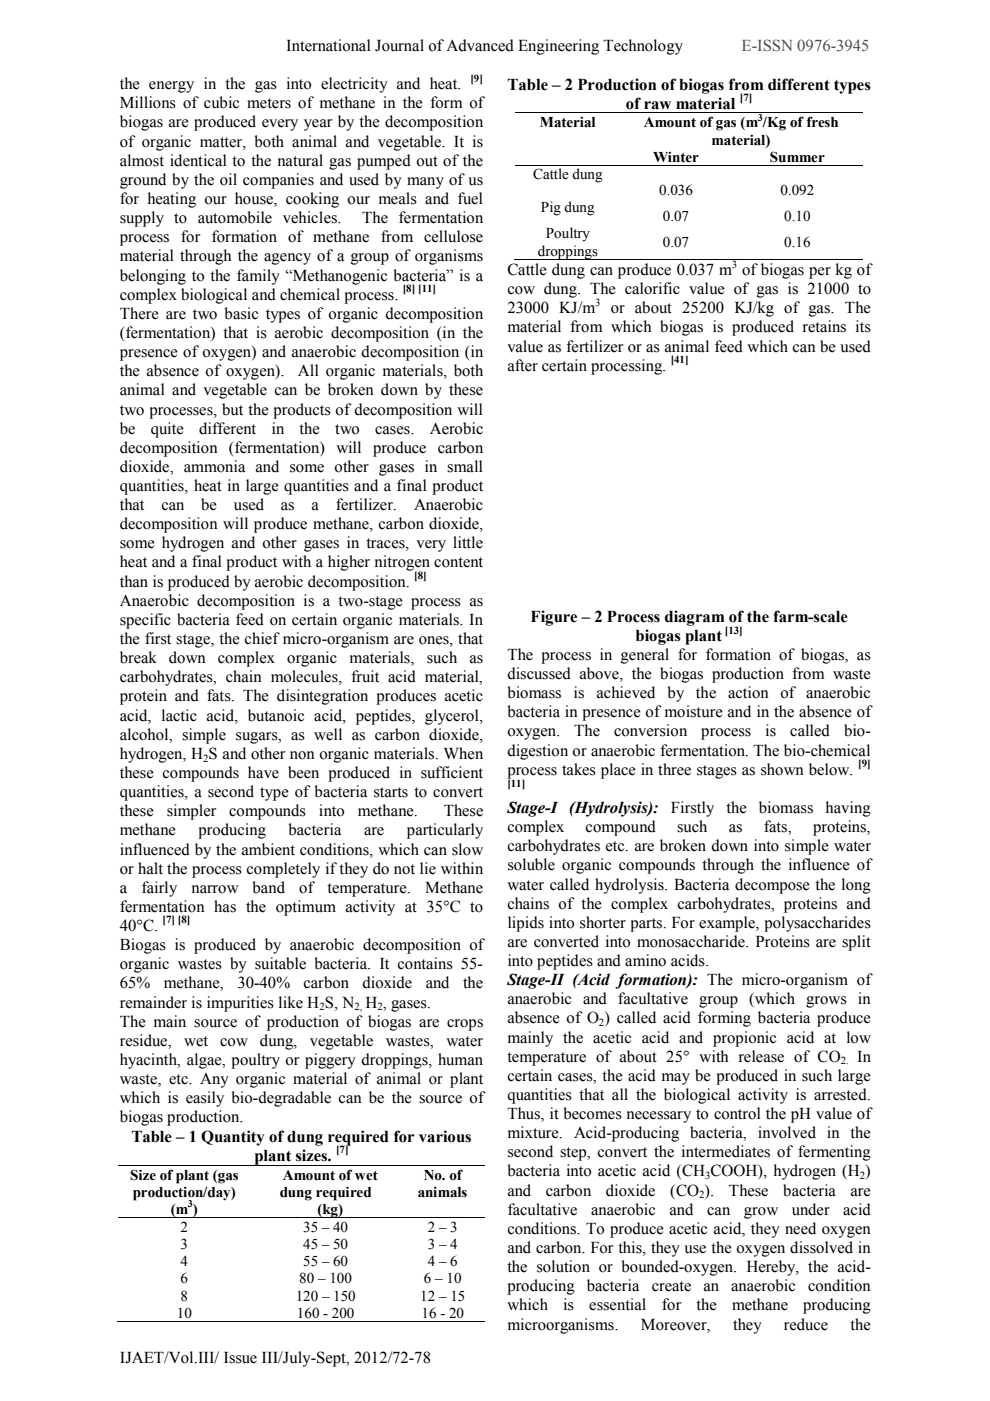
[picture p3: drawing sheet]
<svg xmlns="http://www.w3.org/2000/svg" width="210mm" height="297mm" viewBox="0 0 210 297" stroke-linecap="round" stroke-linejoin="round" font-family="sans-serif">
<defs><g id="words">
<g font-size="3.5">
<text x="60.7" y="10.8">International Journal of Advanced Engineering Technology</text>
<text x="25.4" y="22.9">Millions of cubic meters of methane in the form of</text>
<text x="25.4" y="18.9">the energy in the gas into electricity and heat.</text>
<text x="107.6" y="19">Table – 2 Production of biogas from different types</text>
<text x="132.7" y="23">of raw material</text>
<text x="25.4" y="27">biogas are produced every year by the decomposition</text>
<text x="25.4" y="31.1">of organic matter, both animal and vegetable. It is</text>
<text x="25.4" y="35.1">almost identical to the natural gas pumped out of the</text>
<text x="25.4" y="39.2">ground by the oil companies and used by many of us</text>
<text x="25.4" y="43.3">for heating our house, cooking our meals and fuel</text>
<text x="25.4" y="47.3">supply to automobile vehicles.</text>
<text x="76.8" y="47.3">The fermentation</text>
<text x="25.4" y="51.3">process for formation of methane from cellulose</text>
<text x="25.4" y="55.4">material through the agency of a group of organisms</text>
<text x="25.4" y="59.5">belonging to the family “Methanogenic bacteria” is a</text>
<text x="107.6" y="58.3">Cattle dung can produce 0.037 m of biogas per kg of</text>
<text x="25.4" y="63.5">complex biological and chemical process.</text>
<text x="107.6" y="62.4">cow dung. The calorific value of gas is 21000 to</text>
<text x="25.4" y="67.6">There are two basic types of organic decomposition</text>
<text x="25.4" y="71.6">(fermentation) that is aerobic decomposition (in the</text>
<text x="107.6" y="66.4">23000 KJ/m</text>
<text x="107.6" y="70.5">material from which biogas is produced retains its</text>
<text x="129.5" y="66.4">or about 25200 KJ/kg of gas. The</text>
<text x="25.4" y="75.7">presence of oxygen) and anaerobic decomposition (in</text>
<text x="107.6" y="74.5">value as fertilizer or as animal feed which can be used</text>
<text x="25.4" y="79.8">the absence of oxygen).</text>
<text x="25.4" y="83.8">animal and vegetable can be broken down by these</text>
<text x="63.2" y="79.8">All organic materials, both</text>
<text x="107.6" y="78.6">after certain processing.</text>
<text x="25.4" y="87.9">two processes, but the products of decomposition will</text>
<text x="25.4" y="96">decomposition (fermentation) will produce carbon</text>
<text x="25.4" y="91.9">be</text>
<text x="32" y="91.9">quite</text>
<text x="42.2" y="91.9">different</text>
<text x="57.5" y="91.9">in</text>
<text x="63.5" y="91.9">the</text>
<text x="71.1" y="91.9">two</text>
<text x="79.6" y="91.9">cases.</text>
<text x="91.2" y="91.9">Aerobic</text>
<text x="25.4" y="100">dioxide, ammonia and some other gases in small</text>
<text x="25.4" y="104.1">quantities, heat in large quantities and a final product</text>
<text x="25.4" y="108.2">that</text>
<text x="25.4" y="112.2">decomposition will produce methane, carbon dioxide,</text>
<text x="34.2" y="108.2">can</text>
<text x="42.7" y="108.2">be</text>
<text x="49.6" y="108.2">used</text>
<text x="59.6" y="108.2">as</text>
<text x="66" y="108.2">a</text>
<text x="71.2" y="108.2">fertilizer.</text>
<text x="87.8" y="108.2">Anaerobic</text>
<text x="25.4" y="116.2">some hydrogen and other gases in traces, very little</text>
<text x="25.4" y="120.3">heat and a final product with a higher nitrogen content</text>
<text x="25.4" y="124.4">than is produced by aerobic decomposition.</text>
<text x="25.4" y="128.4">Anaerobic decomposition is a two-stage process as</text>
<text x="112.5" y="131.9">Figure – 2 Process diagram of the farm-scale</text>
<text x="25.4" y="132.5">specific bacteria feed on certain organic materials. In</text>
<text x="25.4" y="136.6">the first stage, the chief micro-organism are ones, that</text>
<text x="134.7" y="135.9">biogas plant</text>
<text x="25.4" y="140.6">break</text>
<text x="35.8" y="140.6">down</text>
<text x="46.2" y="140.6">complex</text>
<text x="60.9" y="140.6">organic</text>
<text x="74.1" y="140.6">materials,</text>
<text x="90.5" y="140.6">such</text>
<text x="99.5" y="140.6">as</text>
<text x="107.6" y="139.9">The process in general for formation of biogas, as</text>
<text x="107.6" y="144">discussed above, the biogas production from waste</text>
<text x="25.4" y="144.7">carbohydrates, chain molecules, fruit acid material,</text>
<text x="25.4" y="148.7">protein and fats. The disintegration produces acetic</text>
<text x="107.6" y="148">biomass</text>
<text x="121.6" y="148">is</text>
<text x="126.4" y="148">achieved</text>
<text x="141.5" y="148">by the</text>
<text x="154.4" y="148">action</text>
<text x="165.5" y="148">of anaerobic</text>
<text x="25.4" y="152.8">acid, lactic acid, butanoic acid, peptides, glycerol,</text>
<text x="107.6" y="152.1">bacteria in presence of moisture and in the absence of</text>
<text x="25.4" y="156.8">alcohol, simple sugars, as well as carbon dioxide,</text>
<text x="25.4" y="160.9">hydrogen, H S and other non organic materials. When</text>
<text x="107.6" y="156.1">oxygen.</text>
<text x="107.6" y="160.2">digestion or anaerobic fermentation. The bio-chemical</text>
<text x="121.8" y="156.1">The</text>
<text x="130.2" y="156.1">conversion</text>
<text x="148.7" y="156.1">process</text>
<text x="162.3" y="156.1">is</text>
<text x="167.6" y="156.1">called</text>
<text x="178.9" y="156.1">bio-</text>
<text x="25.4" y="164.9">these compounds have been produced in sufficient</text>
<text x="107.6" y="164.3">process takes place in three stages as shown below.</text>
<text x="25.4" y="173.1">these</text>
<text x="25.4" y="169">quantities, a second type of bacteria starts to convert</text>
<text x="35.3" y="173.1">simpler</text>
<text x="48.6" y="173.1">compounds</text>
<text x="67.6" y="173.1">into</text>
<text x="75.9" y="173.1">methane.</text>
<text x="94.1" y="173.1">These</text>
<text x="107.6" y="172.4">Stage-I (Hydrolysis):</text>
<text x="142.2" y="172.4">Firstly</text>
<text x="154" y="172.4">the</text>
<text x="160.9" y="172.4">biomass</text>
<text x="175.1" y="172.4">having</text>
<text x="25.4" y="177.1">methane</text>
<text x="42.1" y="177.1">producing</text>
<text x="61.2" y="177.1">bacteria</text>
<text x="77.2" y="177.1">are</text>
<text x="86.3" y="177.1">particularly</text>
<text x="107.6" y="176.4">complex</text>
<text x="124.2" y="176.4">compound</text>
<text x="143.6" y="176.4">such</text>
<text x="154.5" y="176.4">as</text>
<text x="161.9" y="176.4">fats,</text>
<text x="172.4" y="176.4">proteins,</text>
<text x="25.4" y="181.2">influenced by the ambient conditions, which can slow</text>
<text x="25.4" y="185.2">or halt the process completely if they do not lie within</text>
<text x="107.6" y="180.5">carbohydrates etc. are broken down into simple water</text>
<text x="107.6" y="184.5">soluble organic compounds through the influence of</text>
<text x="25.4" y="189.3">a</text>
<text x="30" y="189.3">fairly</text>
<text x="40.6" y="189.3">narrow</text>
<text x="53.6" y="189.3">band</text>
<text x="63.5" y="189.3">of</text>
<text x="69.4" y="189.3">temperature.</text>
<text x="90.1" y="189.3">Methane</text>
<text x="107.6" y="188.6">water called hydrolysis. Bacteria decompose the long</text>
<text x="25.4" y="193.3">fermentation has the optimum activity at 35°C to</text>
<text x="25.4" y="197.4">40°C.</text>
<text x="107.6" y="192.7">chains of the complex carbohydrates, proteins and</text>
<text x="107.6" y="196.7">lipids into shorter parts. For example, polysaccharides</text>
<text x="25.4" y="201.5">Biogas is produced by anaerobic decomposition of</text>
<text x="107.6" y="200.8">are converted into monosaccharide. Proteins are split</text>
<text x="25.4" y="205.5">organic wastes by suitable bacteria. It contains 55-</text>
<text x="25.4" y="209.5">65%</text>
<text x="34.8" y="209.5">methane,</text>
<text x="50.3" y="209.5">30-40%</text>
<text x="64.3" y="209.5">carbon</text>
<text x="76.8" y="209.5">dioxide</text>
<text x="90.3" y="209.5">and</text>
<text x="98.2" y="209.5">the</text>
<text x="107.6" y="204.8">into peptides and amino acids.</text>
<text x="107.6" y="208.9">Stage-II (Acid formation): The micro-organism of</text>
<text x="25.4" y="213.6">remainder is impurities like H S, N H , gases.</text>
<text x="107.6" y="212.9">anaerobic and facultative group (which grows in</text>
<text x="25.4" y="217.7">The main source of production of biogas are crops</text>
<text x="25.4" y="221.7">residue,</text>
<text x="39.1" y="221.7">wet</text>
<text x="46.7" y="221.7">cow</text>
<text x="55.1" y="221.7">dung,</text>
<text x="65.7" y="221.7">vegetable</text>
<text x="81.8" y="221.7">wastes,</text>
<text x="94.7" y="221.7">water</text>
<text x="107.6" y="221.1">mainly the acetic acid and propionic acid at low</text>
<text x="107.6" y="217">absence of O ) called acid forming bacteria produce</text>
<text x="25.4" y="225.8">hyacinth, algae, poultry or piggery droppings, human</text>
<text x="107.6" y="225.1">temperature of about 25° with release of CO</text>
<text x="181.7" y="225.1">In</text>
<text x="25.4" y="229.9">waste, etc. Any organic material of animal or plant</text>
<text x="25.4" y="233.9">which is easily bio-degradable can be the source of</text>
<text x="107.6" y="229.1">certain cases, the acid may be produced in such large</text>
<text x="107.6" y="233.2">quantities that all the biological activity is arrested.</text>
<text x="25.4" y="238">biogas production.</text>
<text x="107.6" y="237.3">Thus, it becomes necessary to control the pH value of</text>
<text x="27.9" y="242.1">Table – 1 Quantity of dung required for various</text>
<text x="107.6" y="241.3">mixture. Acid-producing bacteria, involved in the</text>
<text x="107.6" y="245.4">second step, convert the intermediates of fermenting</text>
<text x="53.9" y="246.2">plant sizes.</text>
<text x="107.6" y="249.4">bacteria into acetic acid (CH COOH), hydrogen (H )</text>
<text x="107.6" y="257.6">facultative</text>
<text x="107.6" y="253.5">and</text>
<text x="115.7" y="253.5">carbon</text>
<text x="125.3" y="257.6">anaerobic</text>
<text x="128.4" y="253.5">dioxide</text>
<text x="142" y="257.6">and</text>
<text x="142.1" y="253.5">(CO ).</text>
<text x="150" y="257.6">can</text>
<text x="154.6" y="253.5">These</text>
<text x="157.7" y="257.6">grow</text>
<text x="166.1" y="253.5">bacteria</text>
<text x="167.9" y="257.6">under</text>
<text x="178.8" y="257.6">acid</text>
<text x="180.3" y="253.5">are</text>
<text x="107.6" y="261.6">conditions. To produce acetic acid, they need oxygen</text>
<text x="107.6" y="265.7">and carbon. For this, they use the oxygen dissolved in</text>
<text x="107.6" y="269.7">the solution or bounded-oxygen. Hereby, the acid-</text>
<text x="107.6" y="273.8">producing</text>
<text x="124.4" y="273.8">bacteria</text>
<text x="138.2" y="273.8">create</text>
<text x="149.2" y="273.8">an</text>
<text x="155" y="273.8">anaerobic</text>
<text x="171.3" y="273.8">condition</text>
<text x="107.6" y="277.8">which</text>
<text x="107.6" y="281.9">microorganisms.</text>
<text x="119.4" y="277.8">is</text>
<text x="124.9" y="277.8">essential</text>
<text x="135.9" y="281.9">Moreover,</text>
<text x="140.3" y="277.8">for</text>
<text x="147.7" y="277.8">the</text>
<text x="155.2" y="277.8">methane</text>
<text x="155.5" y="281.9">they</text>
<text x="166.2" y="281.9">reduce</text>
<text x="170.3" y="277.8">producing</text>
<text x="180.3" y="281.9">the</text>
<text x="25.4" y="289">IJAET/Vol.III/ Issue III/July-Sept, 2012/72-78</text>
</g>
<text font-size="3.5" fill="#4d4d4d" x="157.2" y="10.8">E-ISSN 0976-3945</text>
<g font-size="3.2">
<text x="114.5" y="27">Material</text>
<text x="136.5" y="27">Amount of gas (m /Kg of fresh</text>
<text x="138.5" y="34.3">Winter</text>
<text x="150.9" y="30.6">material)</text>
<text x="163.2" y="34.3">Summer</text>
<text x="113" y="38">Cattle dung</text>
<text x="139.7" y="41.4">0.036</text>
<text x="165.5" y="41.4">0.092</text>
<text x="114.7" y="45">Pig dung</text>
<text x="140.5" y="46.9">0.07</text>
<text x="166.3" y="46.9">0.10</text>
<text x="115.7" y="50.5">Poultry</text>
<text x="140.5" y="52.4">0.07</text>
<text x="166.3" y="52.4">0.16</text>
<text x="114" y="54.2">droppings</text>
<text x="27.6" y="250.1">Size of plant (gas</text>
<text x="59.9" y="250.1">Amount of wet</text>
<text x="89.8" y="250.1">No. of</text>
<text x="28.2" y="253.7">production/day)</text>
<text x="36.2" y="257.4">(m )</text>
<text x="59.3" y="253.7">dung required</text>
<text x="67.3" y="257.4">(kg)</text>
<text x="88.6" y="253.7">animals</text>
<text x="38.3" y="261.2">2</text>
<text x="64.3" y="261.2">35 – 40</text>
<text x="90.7" y="261.2">2 – 3</text>
<text x="38.3" y="264.8">3</text>
<text x="38.3" y="268.4">4</text>
<text x="64.3" y="264.8">45 – 50</text>
<text x="64.3" y="268.4">55 – 60</text>
<text x="90.7" y="264.8">3 – 4</text>
<text x="90.7" y="268.4">4 – 6</text>
<text x="38.3" y="272.1">6</text>
<text x="38.3" y="275.8">8</text>
<text x="62.7" y="275.8">120 – 150</text>
<text x="63.5" y="272.1">80 – 100</text>
<text x="89.1" y="275.8">12 – 15</text>
<text x="89.9" y="272.1">6 – 10</text>
<text x="37.5" y="279.4">10</text>
<text x="62.9" y="279.4">160 - 200</text>
<text x="89.4" y="279.4">16 - 20</text>
</g>
<g font-size="2.3">
<text x="99.7" y="17.3">[9]</text>
<text x="156.8" y="21.4">[7]</text>
<text x="155.2" y="56.7">3</text>
<text x="85.4" y="61.9">[8] [11]</text>
<text x="126.2" y="64.8">3</text>
<text x="142.2" y="77">[41]</text>
<text x="87.8" y="122.8">[8]</text>
<text x="153.7" y="134.3">[13]</text>
<text x="43.1" y="161.5">2</text>
<text x="107.6" y="166.8">[11]</text>
<text x="181.9" y="162.6">[9]</text>
<text x="34.5" y="195.8">[7] [8]</text>
<text x="67.7" y="214.2">2</text>
<text x="75.1" y="214.2">2,</text>
<text x="80" y="214.2">2</text>
<text x="127" y="217.6">2</text>
<text x="178.3" y="225.6">2.</text>
<text x="71.2" y="244.6">[7]</text>
<text x="149.5" y="250">3</text>
<text x="182.3" y="250">2</text>
<text x="148.2" y="254">2</text>
</g>
<g font-size="2.1">
<text x="160.7" y="25.6">3</text>
<text x="39.8" y="256">3</text>
</g>
</g></defs>
<g fill="none" stroke="#000" stroke-width=".21">
<path d="M109.3 23.9h22.2M109.3 35.1h22.2M131.7 23.9h51.2M131.7 35.1h23.5M155.4 35.1h27.5M109.1 55.1h73.8M25 247.1h28.2M25 258.2h28.2M53.3 247.1h31.6M53.3 258.2h31.6M85.1 247.1h17.7M85.1 258.2h17.7"/>
<path d="M24.8 280.2h78"/>
</g>
<path d="M131.5 23.8h.2v.2h-.2zM131.5 35h.2v.1h-.2zM155.2 35h.2v.1h-.2zM131.2 55h.2v.2h-.2zM154.9 55h.2v.2h-.2zM53.2 247h.1v.1h-.1zM53.2 258.1h.1v.2h-.1zM84.9 247h.2v.1h-.2zM84.9 258.1h.2v.2h-.2zM52.9 280.2h.2v.1h-.2zM84.7 280.2h.1v.1h-.1z" fill="#000"/>
<use href="#words"/>
</svg>
